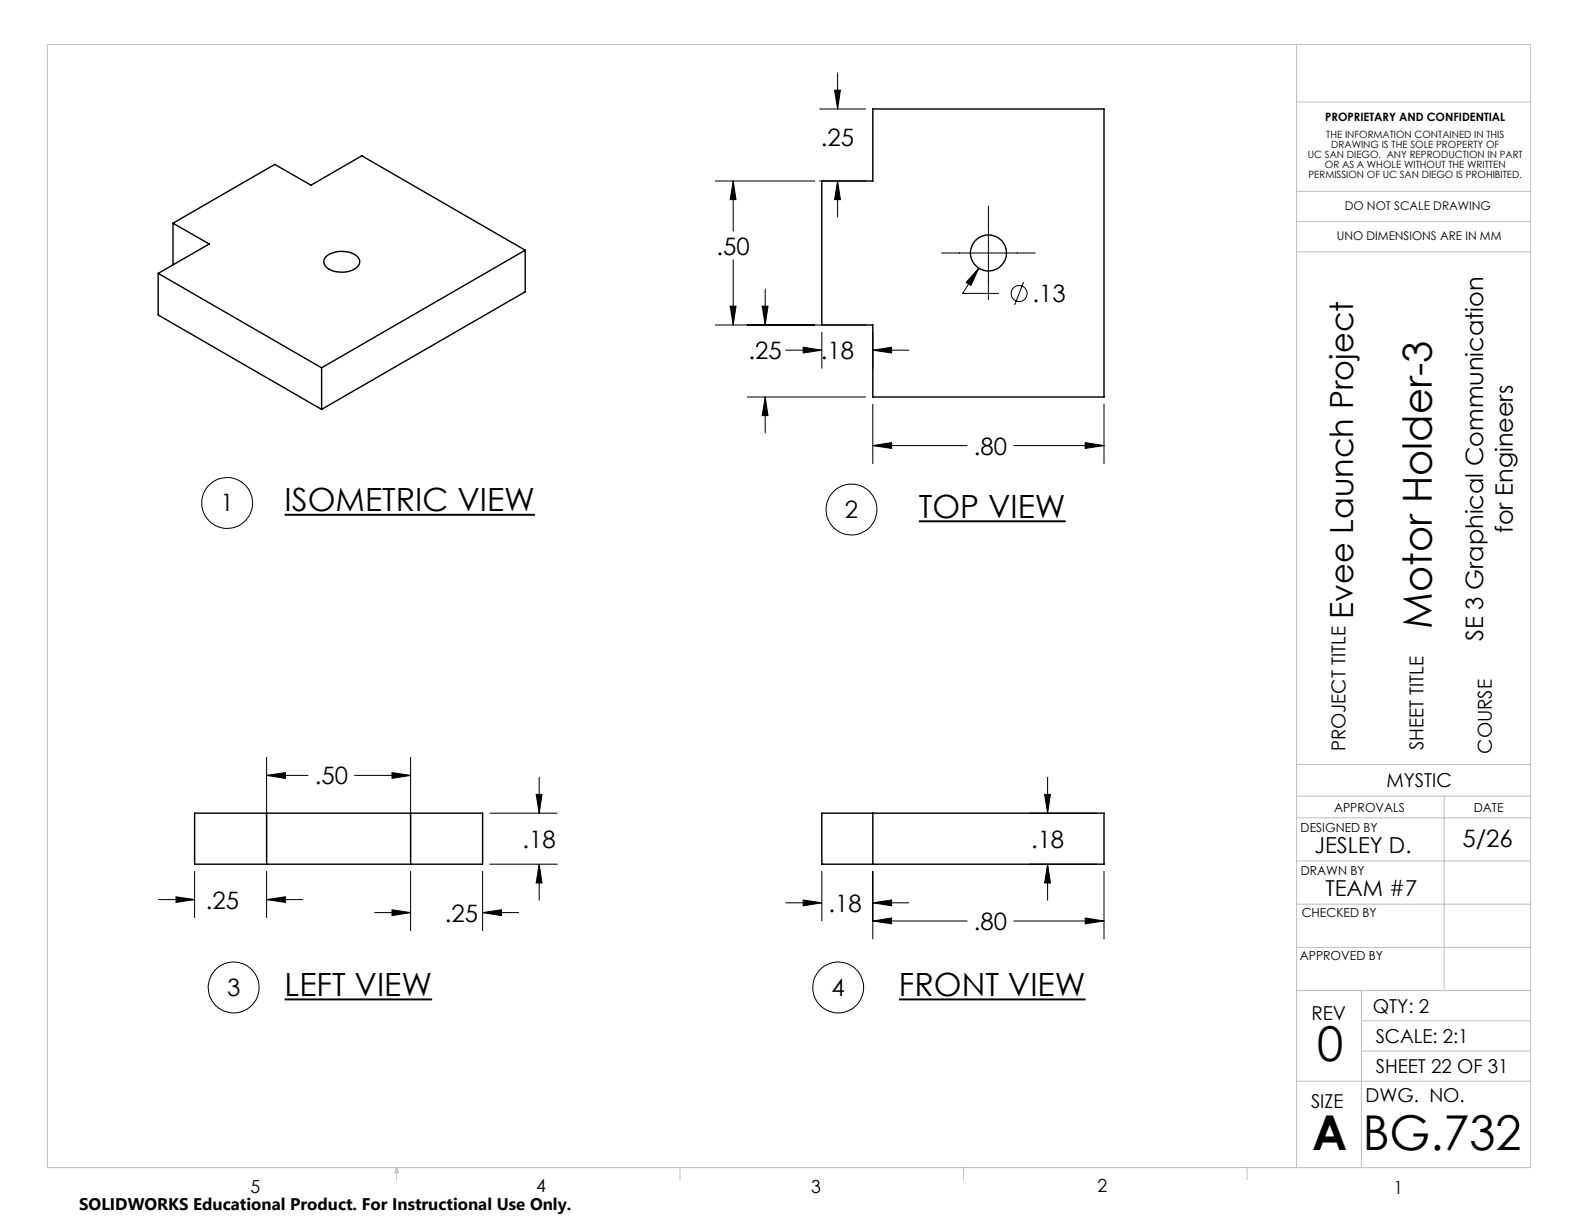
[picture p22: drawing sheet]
<svg xmlns="http://www.w3.org/2000/svg" width="279mm" height="216mm" viewBox="0 0 279 216" stroke-linecap="round" stroke-linejoin="round" font-family="sans-serif">
<defs><g id="words">
<g font-size="8.5">
<text x="232.3" y="187.1">0</text>
<text x="231.5" y="202.9">A</text>
<text x="240.4" y="202.9">BG.732</text>
</g>
<text font-size="7.1" x="252.6" y="110.9" transform="rotate(-90 252.6 110.9)">Motor Holder-3</text>
<g font-size="5.6">
<text x="50.2" y="90.2">ISOMETRIC VIEW</text>
<text x="162.1" y="91.3">TOP VIEW</text>
<text x="238.7" y="109.2" transform="rotate(-90 238.7 109.2)">Evee Launch Project</text>
<text x="50.2" y="175.7">LEFT VIEW</text>
<text x="158.6" y="175.7">FRONT VIEW</text>
</g>
<g font-size="4.2">
<text x="144.8" y="25.7">.25</text>
<text x="126.4" y="44.9">.50</text>
<text x="182.1" y="53.3">.13</text>
<text x="132.1" y="63.3">.25</text>
<text x="144.8" y="63.3">.18</text>
<text x="171.8" y="80.2">.80</text>
<text x="38.9" y="90.2">1</text>
<text x="149" y="91.4">2</text>
<text x="266.8" y="94" transform="rotate(-90 266.8 94)">for Engineers</text>
<text x="261.6" y="113.1" transform="rotate(-90 261.6 113.1)">SE 3 Graphical Communication</text>
<text x="55.5" y="138.4">.50</text>
<text x="92.2" y="149.5">.18</text>
<text x="181.9" y="149.5">.18</text>
<text x="258" y="149.4">5/26</text>
<text x="36.3" y="160.3">.25</text>
<text x="146.2" y="160.8">.18</text>
<text x="78.5" y="162.6">.25</text>
<text x="171.8" y="164">.80</text>
<text x="40.1" y="175.7">3</text>
<text x="146.7" y="175.7">4</text>
</g>
<g font-size="3.9">
<text x="231.9" y="150.5">JESLEY D.</text>
<text x="233.8" y="158">TEAM #7</text>
</g>
<g font-size="3.4">
<text x="237.3" y="132.5" transform="rotate(-90 237.3 132.5)">PROJECT TITLE</text>
<text x="251.1" y="132.3" transform="rotate(-90 251.1 132.3)">SHEET TITLE</text>
<text x="263.1" y="133" transform="rotate(-90 263.1 133)">COURSE</text>
<text x="244.6" y="138.9">MYSTIC</text>
<text x="231.3" y="180">REV</text>
<text x="242.2" y="178.7">QTY: 2</text>
<text x="242.7" y="183.9">SCALE: 2:1</text>
<text x="242.7" y="189.2">SHEET 22 OF 31</text>
<text x="231.3" y="195.4">SIZE</text>
<text x="240.9" y="194.3">DWG. NO.</text>
</g>
<g font-size="3.2">
<text x="44.2" y="210.4">5</text>
<text x="94.6" y="210.3">4</text>
<text x="143.1" y="210.4">3</text>
<text x="193.6" y="210.3">2</text>
<text x="245.8" y="210.7">1</text>
</g>
<text font-size="3" x="14" y="213.5">SOLIDWORKS Educational Product. For Instructional Use Only.</text>
<g font-size="2.2">
<text x="235.3" y="143.1">APPROVALS</text>
<text x="259.9" y="143.1">DATE</text>
<text x="229.4" y="146.7">DESIGNED BY</text>
<text x="229.4" y="154.4">DRAWN BY</text>
<text x="229.6" y="161.8">CHECKED BY</text>
<text x="229.3" y="169.4">APPROVED BY</text>
</g>
<g font-size="2.1">
<text x="237.2" y="37.1">DO NOT SCALE DRAWING</text>
<text x="235.8" y="42.3">UNO DIMENSIONS ARE IN MM</text>
</g>
<text font-size="2" x="233.8" y="21.4">PROPRIETARY AND CONFIDENTIAL</text>
<g font-size="1.8">
<text x="230.7" y="27.9">UC SAN DIEGO. ANY REPRODUCTION IN PART</text>
<text x="233.7" y="29.7">OR AS A WHOLE WITHOUT THE WRITTEN</text>
<text x="233.9" y="24.4">THE INFORMATION CONTAINED IN THIS</text>
<text x="234.8" y="26.2">DRAWING IS THE SOLE PROPERTY OF</text>
<text x="230.8" y="31.5">PERMISSION OF UC SAN DIEGO IS PROHIBITED.</text>
</g>
</g></defs>
<g fill="none" stroke="#000" stroke-width=".18">
<path d="M144.6 19.2h8.1M147.2 15.9h1l-.5 3.3zM147.7 12.9v6.3M126.2 31.9h17.5M129.3 31.9v8.9M129.3 31.9l.5 3.3h-1zM144.6 31.9h8.1M147.7 31.9v6.4M147.7 31.9l.5 3.3h-1zM174.3 36.4v16.5M126.2 57.3h26.5M128.8 54h1l-.5 3.3z"/>
<path d="M129.3 45.8v11.5M134.4 54h1.1l-.5 3.3zM135 51v6.3M145 58.6v6.3M154 58.6v6.3M166.1 44.6h16.5M172.6 47.3l-2.8 4.5h6.3M172.6 47.3l-1.3 3-.9-.5zM180.6 49.8l-1.6 4M131.8 70h20.9M135 70v6.4M135 70l.5 3.3h-1.1z"/>
<path d="M138.6 61.8h6.4M141.7 61.2l3.3 .6-3.3 .5zM154 71.3v10.5M154 61.8h6.3M154 78.6h16.6M154 61.8l3.3-.6v1.1zM154 78.6l3.3-.5v1zM178.8 78.6h15.9M191.4 78.1l3.3 .5-3.3 .5zM194.7 71.3v10.5M47 133.6v17.6M47 136.8h7.3"/>
<path d="M47 136.8l3.3-.5v1zM62.5 136.8h9.9M69.1 136.3l3.3 .5-3.3 .5zM72.4 133.6v17.6M95.1 137.1v6.3M184.8 137.1v6.3M28 158.7h6.3M31 158.2l3.3 .5-3.3 .5zM34.3 153.7v8.2M47 153.7v8.2M47 158.7h6.4M47 158.7l3.3-.5v1z"/>
<path d="M72.4 153.7v10.4M85.1 153.7v10.4M86.4 152.4h11.9M86.4 143.4h11.9M94.6 140.1h1l-.5 3.3zM95.1 152.4v6.4M95.1 152.4l.5 3.4h-1zM138.6 159.2h6.4M141.7 158.8l3.3 .4-3.3 .6zM145 153.7v8.7M154 153.7v11.9M154 159.2h6.3"/>
<path d="M154 159.2l3.3-.4v1zM181.6 152.4h11.9M181.6 143.4h11.9M184.3 140.1h1l-.5 3.3zM184.8 152.4v6.4M184.8 152.4l.5 3.4h-1zM194.7 153.7v11.9M66.1 161h6.3M69.1 160.5l3.3 .5-3.3 .5zM85.1 161h6.4M85.1 161l3.3-.5v1zM154 162.5h16.6"/>
<path d="M154 162.5l3.3-.6v1zM178.8 162.5h15.9M191.4 161.9l3.3 .6-3.3 .4z"/>
<circle cx="179.8" cy="51.8" r="1.42"/>
<circle cx="40.1" cy="88.7" r="4.5"/>
<circle cx="150.2" cy="89.9" r="4.5"/>
<circle cx="41.2" cy="174.2" r="4.5"/>
<circle cx="147.8" cy="174.2" r="4.5"/>
</g>
<path d="M50.2 90.8h44.2M162.1 92h25.9M50.2 176.3h26M158.6 176.3h32.9" fill="none" stroke="#000" stroke-width=".34"/>
<g fill="none" stroke="#c0c0c0" stroke-width=".18">
<path d="M8.4 7.8h261.6v198.2h-261.6zM228.7 7.8v198.2M228.7 18h41.3M228.7 33.8h41.3M228.7 39.1h41.3M228.7 44.4h41.3M228.7 134.8h41.3M228.7 159.5h41.3M228.7 151.9h41.3M228.7 144.3h41.3M228.7 140.4h41.3M254.7 140.4v34.3"/>
<path d="M228.7 174.7h41.3M228.7 167.1h41.3M240.1 174.7v31.3M228.7 190.7h41.3M240.1 185.4h29.9M240.1 180.1h29.9M70 206v2.1M70 206l.3 .8h-.7zM119.9 206v2.1M170 206v2.1M220 206v2.1"/>
</g>
<path d="M128.8 54h1l-.5 3.3zM129.3 31.9l.5 3.3h-1zM141.7 61.2l3.3 .6-3.3 .5zM154 61.8l3.3-.6v1.1zM147.2 15.9h1l-.5 3.3zM147.7 31.9l.5 3.3h-1zM134.4 54h1.1l-.5 3.3zM135 70l.5 3.3h-1.1zM154 78.6l3.3-.5v1zM191.4 78.1l3.3 .5-3.3 .5zM172.6 47.3l-2.2 2.5 .9 .5zM184.8 152.4l.5 3.4h-1zM184.3 140.1h1l-.5 3.3zM141.7 158.8l3.3 .4-3.3 .6zM154 159.2l3.3-.4v1zM154 162.5l3.3-.6v1zM191.4 161.9l3.3 .6-3.3 .4zM95.1 152.4l.5 3.4h-1zM94.6 140.1h1l-.5 3.3zM69.1 136.3l3.3 .5-3.3 .5zM47 136.8l3.3-.5v1zM31 158.2l3.3 .5-3.3 .5zM47 158.7l3.3-.5v1zM69.1 160.5l3.3 .5-3.3 .5zM85.1 161l3.3-.5v1z" fill="#000"/>
<g fill="none" stroke="#000" stroke-width=".25">
<path d="M154 19.2h40.7v50.8h-40.7v-12.7h-9v-25.4h9zM30.5 39.4l18-10.4 6.4 3.7 8.9-5.2 28.8 16.6M30.5 39.4l6.4 3.6-9 5.2M30.5 39.4v7.3M27.9 48.2v7.4l28.8 16.6M27.9 48.2l28.8 16.7M57.5 45.3a4.4 4.4 0 0 1 5.7 .1 1.36 1.36 0 0 1-.8 2.2 4.8 4.8 0 0 1-4.9-.5 1.2 1.2 0 0 1 0-1.8zM92.6 44.1l-35.9 20.8M92.6 44.1v7.4l-35.9 20.7M56.7 64.9v7.3M34.3 143.4h50.8v9h-50.8zM47 143.4v9"/>
<path d="M72.4 143.4v9M145 143.4h49.7v9h-49.7zM154 143.4v9"/>
<circle cx="174.4" cy="44.6" r="3.2"/>
</g>
<use href="#words"/>
</svg>
